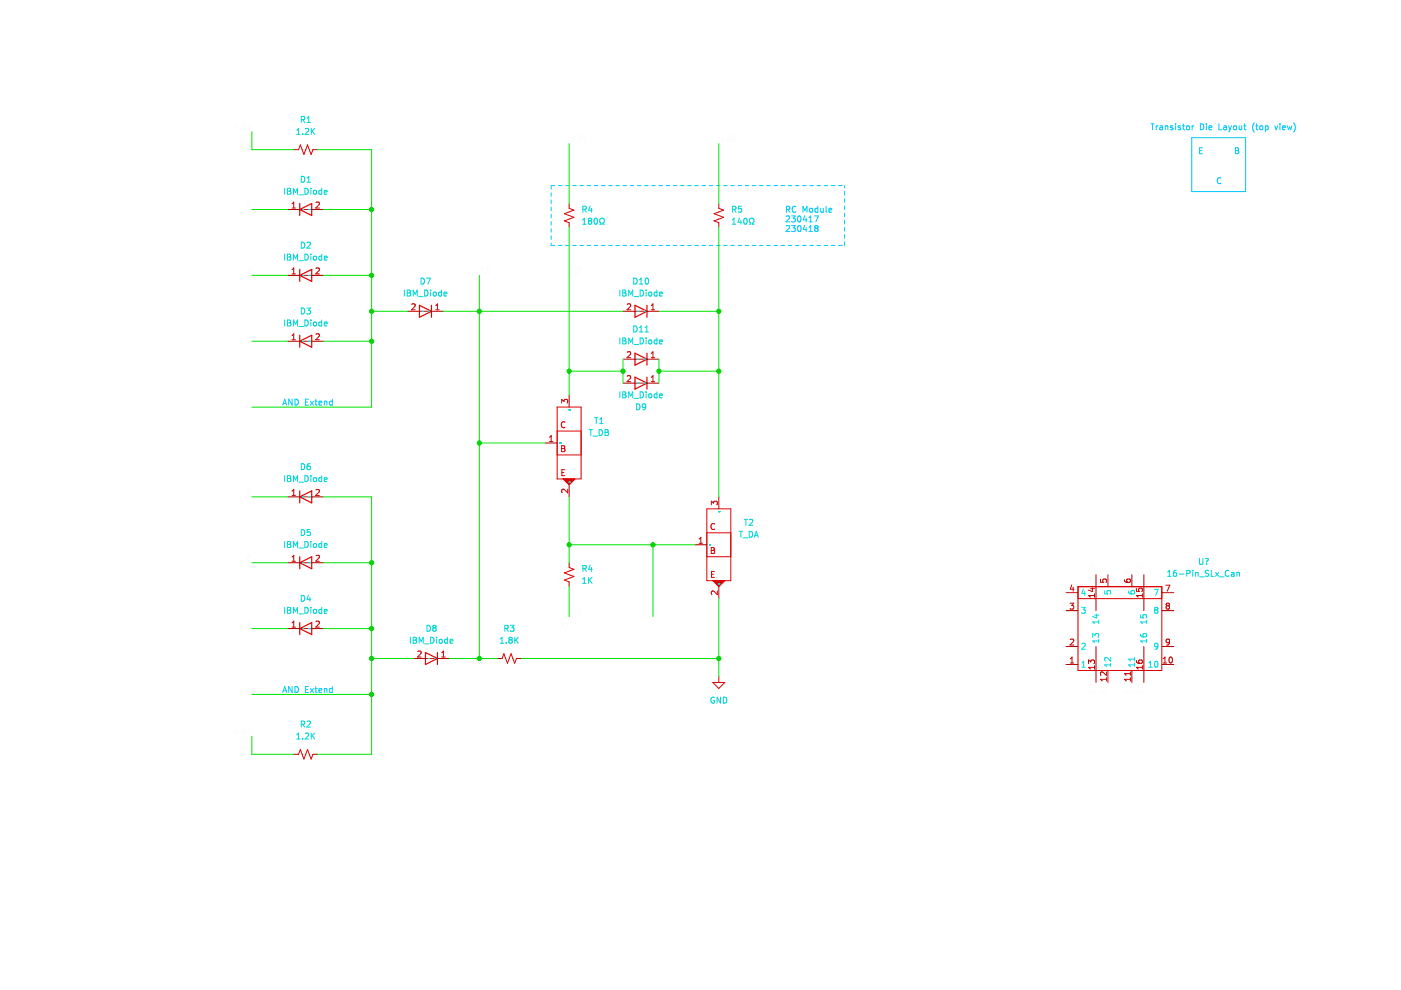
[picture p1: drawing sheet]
<svg xmlns="http://www.w3.org/2000/svg" width="297mm" height="210mm" viewBox="0 0 297 210" stroke-linecap="round" stroke-linejoin="round" font-family="sans-serif">
<path d="M.1 0h297v209.9h-297z" fill-rule="evenodd" fill="#fff" stroke="#fff" stroke-width=".21"/>
<g fill="none" stroke="#df0000" stroke-width=".21">
<path d="M63.3 31.7l.4-1 .7 2 .8-2 .8 2 .3-1M63.6 58.4h2.5M63.6 44.4h2.5M120.7 44.2l1 .4-2 .7 2 .8-2 .7 1 .4M152.4 44.2l1 .4-2 .7 2 .8-2 .7 1 .4M63.6 72.3h2.5M88.9 66h2.6M134.6 76.2h2.6M134.6 66h2.6M118.1 86.3h5.1v15.2h-5.1zM118.1 96.5h5.1M118.1 91.4h5.1"/>
<path d="M119.1 94.5h.4l.2 .2-.2 .4 .2 .1 .1 .3-.2 .3h-.5zM119.1 95.1h.4M119.7 99.6h-.6v1.2h.6M119.8 89.5a.56 .56 0 0 0-.8 .6 .56 .56 0 0 0 .8 .5M134.6 81.2h2.6M63.6 119.3h2.5M63.6 105.4h2.5M119.1 100.2h.5M149.9 107.9h5v15.2h-5zM149.9 118h5M149.9 113h5M150.8 116.1h.4l.3 .2-.3 .4 .3 .1v.3l-.2 .2h-.5z"/>
<path d="M150.8 116.7h.4M151.5 111.1a.56 .56 0 0 0-.8 .5 .56 .56 0 0 0 .8 .6M63.6 133.3h2.5M90.2 139.6h2.5M106.5 139.6l.3-1 .8 2 .8-2 .7 2 .4-1M120.7 120.3l1 .4-2 .8 2 .7-2 .8 1 .4M150.9 121.8h.4M151.5 121.2h-.6v1.2h.6M228.6 124.4h17.7v17.8h-17.7zM228.6 126.9h17.7M63.3 159.9l.4-1 .7 2 .8-2 .8 2 .3-1M151.1 144.7h2.6l-1.3 1.3z"/>
<path d="M152.4 143.4v1.3"/>
</g>
<g fill="none" stroke="#a50000" stroke-width=".21">
<path d="M62.3 31.7h1M66.3 31.7h1.1M61 58.4h2.6M61 44.4h2.6M66.1 58.4h2.5M66.1 44.4h2.5M120.7 43.2v1M120.7 47.2v1M152.4 43.2v1M152.4 47.2v1M61 72.3h2.6M66.1 72.3h2.5"/>
<path d="M86.4 66h2.5M91.5 66h2.5M132.1 76.2h2.5M132.1 66h2.5M137.2 76.2h2.5M137.2 66h2.5M115.6 93.9h2.5M120.7 83.8v2.5M132.1 81.2h2.5M137.2 81.2h2.5M61 119.3h2.6M61 105.4h2.6"/>
<path d="M66.1 119.3h2.5M66.1 105.4h2.5M120.7 102.8v2.6M120.7 119.3v1M147.3 115.5h2.6M152.4 105.4v2.5M61 133.3h2.6M66.1 133.3h2.5M87.7 139.6h2.5M92.7 139.6h2.6M105.4 139.6h1.1M109.5 139.6h1"/>
<path d="M120.7 123.4v1M152.4 124.4v2.5M226 137.1h2.6M226 129.5h2.6M226 125.7h2.6M232.4 121.9v7.6M232.4 137.1v7.6M234.9 121.9v2.5M240 121.9v2.5M242.5 121.9v7.6M242.5 137.1v7.6M246.3 137.1h2.6"/>
<path d="M246.3 129.5h2.6M246.3 125.7h2.6M62.3 159.9h1M66.3 159.9h1.1M226 140.9h2.6M234.9 142.2v2.5M240 142.2v2.5M246.3 140.9h2.6"/>
</g>
<g fill="none" stroke="#00d6d6" stroke-width=".21">
<path d="M63.9 25.4l.6-.1v-.5l-.6-.1v1.3M63.9 37.4a.64 .64 0 0 1 .7 .6 .64 .64 0 0 1-.7 .7zM64.2 25.4l.4 .6M65.1 26h.7M65.1 25.1l.4-.4v1.3M65.1 37.7l.4-.3v1.3M65.1 38.7h.7M63.9 51.3a.64 .64 0 0 1 .7 .7 .64 .64 0 0 1-.7 .6zM65.1 51.5l.5-.2 .2 .4-.8 .9h.8M89.3 59a.64 .64 0 0 1 .7 .6 .64 .64 0 0 1-.7 .6zM90.4 59h.9l-.6 1.2M123.6 44.4l.6-.1 .1-.4-.7-.2v1.3"/>
<path d="M123.9 44.4l.4 .6M125.1 43.7l-.3 .9h.8M125.4 44.2v.8M134.4 59a.64 .64 0 0 1 .7 .6 .64 .64 0 0 1-.7 .6zM135.6 59.3l.3-.3v1.2M136.9 59.1l.2-.1a.68 .68 0 0 1 .4 .6 .68 .68 0 0 1-.4 .6l-.3-.5zM155.3 44.4l.6-.1 .1-.4-.7-.2v1.3M155.6 44.4l.4 .6M157.2 43.7h-.6l-.1 .6h.6l.1 .6-.2 .1-.5-.1M63.9 65.3a.64 .64 0 0 1 .7 .6 .64 .64 0 0 1-.7 .7zM65 65.3h.8l-.4 .5 .4 .1v.6l-.2 .1-.6-.1M134.4 69.1a.64 .64 0 0 1 .7 .7 .64 .64 0 0 1-.7 .6z"/>
<path d="M135.6 70.4h.7M135.6 69.5l.3-.4v1.3M135.6 60.2h.7M136.8 70.4h.7M136.8 69.5l.3-.4v1.3M63.9 98.3a.64 .64 0 0 1 .7 .6 .64 .64 0 0 1-.7 .7zM65.7 98.3l-.4 .1-.1 .2-.1 .7 .2 .3 .5-.1-.1-.6-.4-.1-.2 .2M126 88.5h.8M126.4 88.5v1.3M127.1 89.8h.8M127.1 88.9l.4-.4v1.3M135 85.6a.64 .64 0 0 1 .7 .7 .64 .64 0 0 1-.7 .6z"/>
<path d="M136.9 86.2l-.2 .2-.4-.1-.1-.6 .5-.1 .2 .3-.1 .7-.1 .2-.4 .1M63.9 112.3a.64 .64 0 0 1 .7 .6 .64 .64 0 0 1-.7 .6zM65.8 112.3h-.6l-.1 .6 .6-.1 .1 .6-.2 .1-.5-.1M125.1 119.8l-.3 .9h.8M157.8 110.1h.7M158.1 110.1v1.3M158.9 110.2l.5-.1 .2 .4-.8 .9h.8M254.3 118.4v1l.2 .3 .4-.1 .1-.2v-1M255.6 118.4h.4a.43 .43 0 0 1-.2 .7v.1M255.8 119.5v.2M63.9 126.2a.64 .64 0 0 1 .7 .7 .64 .64 0 0 1-.7 .6zM65.4 126.2l-.3 .9h.8"/>
<path d="M65.7 126.7v.8M90.5 132.6a.64 .64 0 0 1 .8 .6 .64 .64 0 0 1-.8 .6zM92 133.1l-.3-.2 .3-.3h.2l.3 .2-.3 .3M92 133.1l-.3 .3v.2l.3 .2h.2l.3-.2v-.2l-.3-.3M92 133.1h.2M107 133.2h.6l.1-.5-.7-.1v1.2M107.3 133.2l.5 .6M108.2 132.6h.8l-.4 .5 .3 .1v.5l-.2 .1-.5-.1M123.6 120.6l.6-.1 .1-.5-.7-.1v1.3M123.9 120.6l.4 .6M125.4 120.3v.9M63.9 153.6l.6-.1v-.5l-.6-.1v1.3"/>
<path d="M64.2 153.6l.4 .6M65.1 153l.5-.1 .2 .4-.8 .9h.8"/>
</g>
<g fill="none" stroke="#00d7d7" stroke-width=".21">
<path d="M60.3 39.9v1.3M61 39.9h.4l.2 .3-.2 .3 .2 .1 .1 .3-.3 .3h-.4zM62.9 27.6l.4-.4v1.3M62.9 28.5h.7M64.2 28.4v.1M64.6 39.9a.64 .64 0 0 1 .8 .7 .64 .64 0 0 1-.8 .6zM64.7 27.3l.5-.1 .3 .4-.8 .9h.8M65.9 39.9v.1M66 27.2v1.3M66.2 27.8l.5 .7M66.7 27.2l-.7 .8M68.2 39.9v1.3"/>
<path d="M60.3 53.9v1.3M61 53.9h.4l.2 .2-.2 .4 .2 .1 .1 .3-.3 .3h-.4zM61 54.5h.4M61 40.5h.4M62.2 41.2v-1.3l.4 .9 .5-.9v1.3M62.2 55.2v-1.3l.4 .9 .5-.9v1.3M63.4 55.3h.9M63.4 41.3h.9M64.6 53.9a.64 .64 0 0 1 .8 .6 .64 .64 0 0 1-.8 .7zM65.9 40.3v.9M65.9 53.9v.1M65.9 54.3v.9"/>
<path d="M66.5 40.5l.2-.2 .4 .2-.1 .6h-.5zM66.5 54.4l.2-.1 .4 .1-.1 .7-.5-.1zM68.2 53.9v1.3M68.2 40.4l-.4-.1-.2 .3 .1 .5h.5M68.2 54.4l-.4-.1-.2 .2 .1 .6h.5M68.8 40.8l.6-.2-.1-.2-.4-.1-.1 .2v.6h.5M68.8 54.7l.6-.1-.1-.2-.4-.1-.1 .2v.6h.5M123.5 47.5h.8M123.5 46.6l.4-.3v1.2M125 46.8l-.3 .3v.2l.3 .2h.2l.3-.2v-.2l-.3-.3M125 46.8l-.3-.2 .3-.3h.2l.3 .2-.3 .3M125 46.8h.2"/>
<path d="M126.1 46.4l.1-.1a.68 .68 0 0 1 .5 .6 .68 .68 0 0 1-.5 .6l-.3-.4zM127.2 47.5h.3v-.2a.54 .54 0 0 1-.3-.7 .54 .54 0 0 1 .7-.3l.2 .6-.3 .4v.2h.3M155.3 47.5h.7M155.3 46.6l.3-.3v1.2M156.8 46.2l-.3 .9h.8M157.1 46.7v.8M157.8 46.4l.2-.1a.68 .68 0 0 1 .4 .6 .68 .68 0 0 1-.4 .6l-.3-.4zM158.9 47.5h.3v-.2a.54 .54 0 0 1-.3-.7 .54 .54 0 0 1 .8-.3l.2 .6-.3 .4v.2h.3M60.3 67.8v1.3M61 67.8h.4l.2 .3-.2 .4 .2 .1 .1 .3-.3 .2h-.4zM61 68.5h.4M62.2 69.1v-1.3l.4 1 .5-1v1.3"/>
<path d="M63.4 69.2h.9M64.6 67.8a.64 .64 0 0 1 .8 .7 .64 .64 0 0 1-.8 .6zM65.9 67.8v.2M65.9 68.3v.8M66.5 68.4l.2-.1 .4 .1-.1 .7-.5-.1zM68.2 67.8v1.3M68.2 68.3h-.4l-.2 .2 .1 .6h.5M68.8 68.7l.6-.1-.1-.3h-.4l-.1 .2v.6h.5M85.7 61.5v1.3M86.3 61.5h.5l.2 .2-.2 .4 .2 .1 .1 .3-.3 .3h-.5zM86.3 62.1h.5M87.6 62.8v-1.3l.4 .9 .5-.9v1.3"/>
<path d="M88.8 62.9h.9M90 61.5a.64 .64 0 0 1 .8 .6 .64 .64 0 0 1-.8 .7zM91.3 61.5v.1M91.3 61.9v.9M91.9 62l.2-.1 .3 .1v.7l-.5-.1zM93.6 62l-.4-.1-.2 .3 .1 .5h.5M93.6 61.5v1.3M94.1 62.3l.6-.1v-.2l-.4-.1-.2 .2 .1 .6h.5M131.4 61.5v1.3M131.4 71.7v1.2M132 61.5h.5l.2 .2-.2 .4 .2 .1 .1 .3-.3 .3h-.5zM132 71.7h.5l.2 .2-.2 .4 .2 .1 .1 .3-.3 .2h-.5z"/>
<path d="M132 72.3h.5M132 62.1h.5M133.3 62.8v-1.3l.4 .9 .4-.9v1.3M133.3 72.9v-1.2l.4 .9 .4-.9v1.2M134.5 73h.9M134.5 62.9h.9M135.7 71.7a.64 .64 0 0 1 .8 .6 .64 .64 0 0 1-.8 .6zM135.7 61.5a.64 .64 0 0 1 .8 .6 .64 .64 0 0 1-.8 .7zM137 61.5v.1M137 61.9v.9M137 71.7v.1M137 72.1v.8"/>
<path d="M137.6 72.2l.2-.1 .3 .1v.7l-.5-.1zM137.6 62l.2-.1 .3 .1v.7l-.5-.1zM139.3 72.1h-.4l-.2 .2 .1 .6h.5M139.3 61.5v1.3M139.3 71.7v1.2M139.3 62l-.4-.1-.2 .3 .1 .5h.5M139.8 72.5l.6-.1v-.3h-.4l-.2 .2 .1 .6h.5M139.8 62.3l.6-.1v-.2l-.4-.1-.2 .2 .1 .6h.5M124.9 91.1h.7M125.3 91.1v1.2M125.7 92.5h1M127 91.1a.64 .64 0 0 1 .7 .6 .64 .64 0 0 1-.7 .6z"/>
<path d="M128.3 91.1h.4l.3 .2-.3 .4 .3 .1v.3l-.2 .2h-.5zM128.3 91.7h.4M131.4 83.1v1.2M132 83.1h.5l.2 .2-.2 .4 .2 .1 .1 .3-.3 .2h-.5zM132 83.7h.5M133.3 84.3v-1.2l.4 .9 .4-.9v1.2M134.5 84.5h.9M135.7 83.1a.64 .64 0 0 1 .8 .6 .64 .64 0 0 1-.8 .6zM137 83.1v.1M137 83.5v.8M137.6 83.6l.2-.1 .3 .1v.7l-.5-.1zM139.3 83.1v1.2"/>
<path d="M139.3 83.6l-.4-.1-.2 .2 .1 .6h.5M139.8 83.9l.6-.1v-.2l-.4-.1-.2 .2 .1 .6h.5M60.3 100.8v1.3M60.3 114.8v1.3M61 100.8h.4l.2 .3-.2 .4 .2 .1 .1 .3-.3 .2h-.4zM61 114.8h.4l.2 .3-.2 .3 .2 .1 .1 .3-.3 .3h-.4zM61 115.4h.4M61 101.5h.4M62.2 102.1v-1.3l.4 1 .5-1v1.3M62.2 116.1v-1.3l.4 .9 .5-.9v1.3M63.4 116.2h.9M63.4 102.2h.9"/>
<path d="M64.6 100.8a.64 .64 0 0 1 .8 .7 .64 .64 0 0 1-.8 .6zM64.6 114.8a.64 .64 0 0 1 .8 .6 .64 .64 0 0 1-.8 .7zM65.9 100.8v.2M65.9 101.3v.8M65.9 114.8v.1M65.9 115.2v.9M66.5 101.4l.2-.1 .4 .1-.1 .7-.5-.1zM66.5 115.4l.2-.2 .4 .2-.1 .6h-.5zM68.2 100.8v1.3M68.2 114.8v1.3M68.2 101.3h-.4l-.2 .2 .1 .6h.5M68.2 115.3l-.4-.1-.2 .3 .1 .5h.5"/>
<path d="M68.8 101.7l.6-.1-.1-.3h-.4l-.1 .2v.6h.5M68.8 115.7l.6-.2-.1-.2-.4-.1-.1 .2v.6h.5M156.7 112.7h.7M157.1 112.7v1.2M157.6 114h.9M158.8 112.7a.64 .64 0 0 1 .8 .6 .64 .64 0 0 1-.8 .6zM159.9 113.9l.5-1.2 .4 1.2M160 113.6h.7M60.3 128.8v1.2M61 128.8h.4l.2 .2-.2 .4 .2 .1 .1 .3-.3 .2h-.4zM61 129.4h.4M62.2 130v-1.2l.4 .9 .5-.9v1.2"/>
<path d="M63.4 130.2h.9M64.6 128.8a.64 .64 0 0 1 .8 .6 .64 .64 0 0 1-.8 .6zM65.9 128.8v.1M65.9 129.2v.8M66.5 129.3l.2-.1 .4 .1-.1 .7-.5-.1zM68.2 129.3l-.4-.1-.2 .2 .1 .6h.5M68.2 128.8v1.2M68.8 129.6l.6-.1-.1-.2-.4-.1-.1 .2v.6h.5M87 135.1v1.3M87.6 135.1h.4l.3 .3-.3 .3 .3 .1v.3l-.2 .3h-.5zM87.6 135.7h.4M88.9 136.4v-1.3l.4 .9 .4-.9v1.3"/>
<path d="M90 136.5h1M91.3 135.1a.64 .64 0 0 1 .7 .7 .64 .64 0 0 1-.7 .6zM92.6 135.1v.1M92.6 135.5v.9M93.2 135.7l.2-.2 .3 .2v.6h-.5zM94.9 135.6l-.4-.1-.2 .3 .1 .5h.5M94.9 135.1v1.3M95.4 136l.6-.2-.1-.2-.3-.1-.2 .2 .1 .6h.4M106.1 136.4h.7M106.1 135.5l.3-.4v1.3M107.3 136.3v.1M108.1 135.7l-.2-.3 .2-.3h.3l.2 .3-.2 .3"/>
<path d="M108.1 135.7l-.2 .2v.2l.2 .3h.3l.2-.3v-.3l-.2-.1M108.1 135.7h.3M109.2 135.1v1.3M109.3 135.7l.6 .7M109.9 135.1l-.7 .7M123.5 122.8l.4-.4v1.3M123.5 123.7h.8M124.8 122.4v1.3M125 123l.5 .7M125.5 122.4l-.7 .8M247.6 122.2h.7M247.6 121.3l.3-.4v1.3"/>
<path d="M249.4 120.9l-.4 .1-.2 .2v.8l.2 .2 .4-.1v-.6l-.4-.1-.2 .3M250 121.7h1M251.6 121.6l.6-.1 .1-.5-.7-.1v1.3M252.9 120.9v.1M252.9 121.4v.8M253.5 121.4v.8M253.5 121.5l.5-.1v.8M254.3 122.3h1M256.3 121h-.7v.4l.6 .3 .1 .3-.3 .2-.5-.1M256.8 120.9v1.3h.6M257.7 121.4l.7 .8M258.4 121.4l-.7 .8"/>
<path d="M258.6 122.3h.9M260.6 121a.56 .56 0 0 0-.8 .6 .56 .56 0 0 0 .8 .5M261.1 121.4h.5l.1 .8M261.7 121.7l-.7 .2 .2 .3 .5-.1M262.3 121.5l.4-.1 .1 .8M262.3 121.4v.8M62.9 156.7h.7M62.9 155.8l.4-.4v1.3M64.2 156.6v.1M64.7 155.5l.5-.1 .3 .4-.8 .9h.8M66 155.4v1.3M66.2 156l.5 .7"/>
<path d="M66.7 155.4l-.7 .8M151.4 147.9a.58 .58 0 0 0-.7 .6 .58 .58 0 0 0 .8 .5v-.5h-.2M152.8 147.8v1.3l-.8-1.3v1.3M153.4 147.8a.64 .64 0 0 1 .7 .6 .64 .64 0 0 1-.7 .7z"/>
</g>
<g fill="none" stroke="#df0000" stroke-width=".25">
<path d="M63.6 43.2v2.5M63.6 57.1v2.6M63.6 44.4l2.5-1.2v2.5zM63.6 58.4l2.5-1.3v2.6zM63.6 71.1v2.5M63.6 72.3l2.5-1.2v2.5zM88.9 64.7l2.6 1.3-2.6 1.3zM91.5 64.7v2.6M134.6 64.7l2.6 1.3-2.6 1.3zM134.6 74.9l2.6 1.3-2.6 1.2zM134.6 80l2.6 1.2-2.6 1.3zM137.2 64.7v2.6"/>
<path d="M137.2 74.9v2.5M137.2 80v2.5M63.6 104.1v2.5M63.6 118v2.6M63.6 105.4l2.5-1.3v2.5zM63.6 119.3l2.5-1.3v2.6zM63.6 132v2.5M63.6 133.3l2.5-1.3v2.5zM90.2 138.4l2.5 1.2-2.5 1.3zM92.7 138.4v2.5"/>
</g>
<g fill="none" stroke="#00e7e7" stroke-width=".21">
<path d="M64.1 58.4h.1M64.1 44.4h.1M65.5 58.4h.1M65.5 44.4h.1M64.1 72.3h.1M65.5 72.3h.1M89.5 66h.1M90.9 66h.1M135.2 76.2h.1M135.2 66h.1M136.6 76.2h.1M136.6 66h.1"/>
<path d="M118.7 93.9h.1M120.7 86.9h.1M135.2 81.2h.1M136.6 81.2h.1M64.1 119.3h.1M64.1 105.4h.1M65.5 119.3h.1M65.5 105.4h.1M120.7 102.2h.1M150.4 115.5h.1M152.4 108.5h.1M64.1 133.3h.1"/>
<path d="M65.5 133.3h.1M90.8 139.6h.1M92.2 139.6h.1M152.4 123.8h.1M229.3 128.8h.8l-.4 .5 .3 .1v.5l-.1 .1-.6-.1M229.4 136.5l.5-.1 .2 .4-.8 .9h.8M229.7 124.9l-.3 .9h.8M230 125.4v.8M231.7 135.1v-.8l.5 .4 .1-.3h.5l.1 .2-.1 .5M232.1 130.4h.8M232.5 130.2v.8l-.9-.3M232.9 135.9h-1.2l.3 .4"/>
<path d="M232.9 131.5v.7M232.9 135.5v.8M232.9 131.9h-1.2l.3 .3M234.2 125.3v.6h.6v-.6h.6l.1 .2-.1 .4M235.5 139.4v.8l-.9-.8-.4 .2 .1 .5M239.3 125.3v.4l.3 .2h.7l.3-.2-.2-.4h-.6v.4l.2 .2M240.6 139.4v.7M240.6 139.8h-1.3l.4 .3M241.8 134.4l.1 .4 .2 .2h.8l.2-.2-.1-.4h-.6l-.1 .4 .3 .2M241.8 130.4v.6h.6v-.6h.6l.1 .1-.1 .5M243.1 135.9h-1.3l.4 .4M243.1 131.9h-1.3l.4 .3"/>
<path d="M243.1 131.5v.7M243.1 135.5v.8M244.7 125h.9l-.6 1.2M245 129.3l-.2-.2 .2-.3h.3l.2 .2-.2 .3M245 129.3l-.2 .3v.2l.2 .2h.3l.2-.2-.1-.4-.1-.1M245 129.3h.3M245.5 136.9l-.2 .3-.4-.1-.1-.6 .5-.1 .2 .2-.1 .8-.1 .2-.4 .1M229.4 141.5h.7M229.4 140.6l.3-.4v1.3M235.5 141h-1.3l.4 .3M235.5 140.6v.7M240.6 140.6v.7"/>
<path d="M240.6 141h-1.3l.4 .3M243.6 141.5h.7M243.6 140.6l.3-.4v1.3M244.9 140.3l.2-.1a.68 .68 0 0 1 .4 .6 .68 .68 0 0 1-.4 .7l-.3-.5z"/>
</g>
<g fill="none" stroke="#c70000" stroke-width=".21">
<path d="M61.9 43.2l.4-.4v1.3M61.9 57.2l.4-.4v1.3M61.9 58.1h.7M61.9 44.1h.7M67 43l.5-.2 .2 .4-.8 .9h.8M67 56.9l.5-.1 .2 .4-.8 .9h.8M61.9 71.1l.4-.3v1.2M61.9 72h.7M67 70.9l.5-.1 .2 .3-.8 .9h.8M87.3 64.5l.5-.1 .2 .4-.8 .9h.8M92.4 65.7h.7M92.4 64.8l.3-.4v1.3"/>
<path d="M133 74.7l.5-.1 .2 .3-.8 .9h.8M133 64.5l.5-.1 .2 .4-.8 .9h.8M133 79.8l.5-.1 .2 .3-.8 .9h.8M138.1 75.8h.7M138.1 64.8l.3-.4v1.3M138.1 74.9l.3-.3v1.2M138.1 65.7h.7M116.5 93.6h.7M116.5 92.7l.4-.4v1.3M119.1 85.5v-.8l.5 .4 .1-.4h.5l.2 .2-.2 .6M138.1 80l.3-.3v1.2M138.1 80.9h.7"/>
<path d="M61.9 104.1l.4-.3v1.2M61.9 118.1l.4-.4v1.3M61.9 119h.7M61.9 105h.7M67 103.9l.5-.1 .2 .3-.8 .9h.8M67 117.8l.5-.1 .2 .4-.8 .9h.8M120.4 103.7v.8l-1-.8-.3 .3 .1 .4M148.2 115.2h.8M148.2 114.3l.4-.4v1.3M150.8 107v-.7l.5 .4 .1-.4h.6l.1 .2-.1 .5M61.9 133h.7M61.9 132.1l.4-.4v1.3"/>
<path d="M67 131.8l.5-.1 .2 .4-.8 .9h.8M88.6 138.2l.5-.2 .2 .4-.8 .9h.8M93.7 139.3h.7M93.7 138.4l.3-.4v1.3M152.1 125.3v.8l-.9-.8-.4 .2 .1 .5M226.9 127.9h.8l-.5 .5 .4 .1v.5l-.2 .2-.5-.2M226.9 139.7l.4-.4v1.3M226.9 135.6l.5-.1 .3 .4-.8 .9h.8M227.2 124l-.3 .9h.8M227.5 124.5v.8M231.2 124.8h.9M231.6 124.6v.8l-.9-.3"/>
<path d="M232.1 125.9v.7M232.1 126.3h-1.3l.3 .3M233.3 122.8v.6l.6 .1v-.6l.6-.1 .1 .2-.1 .5M238.4 122.9l.1 .3 .2 .2 .7 .1 .3-.3-.2-.4-.6 .1v.3l.2 .3M240.9 124.8v.6h.6v-.6h.6l.1 .1-.1 .5M242.2 126.3h-1.3l.4 .3M242.2 125.9v.7M246.6 139.7l.4-.4v1.3M247.2 124.1h.8l-.5 1.2M247.5 128.4l-.3 .3v.2l.3 .3 .3-.1 .2-.2-.1-.4-.2-.1M247.5 128.4l-.3-.2 .3-.3h.2l.3 .2-.3 .3M247.5 128.4h.2"/>
<path d="M248 139.4l.1-.1a.68 .68 0 0 1 .5 .6 .68 .68 0 0 1-.5 .7l-.3-.5zM248 136l-.3 .3-.3-.1-.1-.6 .4-.1 .3 .2-.1 .8-.2 .2-.3 .1M226.9 140.6h.8M230.8 140.7v-.8l.5 .4 .1-.3h.5l.2 .2-.2 .5M232.1 141.5h-1.3l.3 .4M232.1 141.1v.8M234.6 144h-1.3l.4 .4M234.6 142.5v.7l-.9-.7-.4 .2 .1 .5M234.6 143.7v.7M239.7 142.5v.7M239.7 143.7v.7M239.7 144h-1.3l.4 .4"/>
<path d="M239.7 142.8h-1.3l.4 .4M240.9 140l.1 .4 .2 .2h.8l.2-.2-.1-.4h-.6l-.1 .4 .3 .2M242.2 141.5h-1.3l.4 .4M242.2 141.1v.8M246.6 140.6h.8"/>
</g>
<g fill="#df0000" stroke="#df0000" stroke-width=".21">
<path d="M151.1 123.1h2.6l-1.3 1.3z"/>
<path d="M119.4 101.5h2.5l-1.2 1.3z"/>
</g>
<g fill="none" stroke="#fcfcfc" stroke-width=".21">
<path d="M49.8 27h.9M50.2 26.5v1M51.1 31.3h.8M51.1 30.4l.4-.3v1.2M51.9 26.2l-.4 .1-.2 .2v.8l.2 .2 .4-.1v-.6l-.4-.1-.2 .3M52.4 26.2l.4 1.3 .4-1.3M53 30.1h-.6v.6l.6-.1v.6l-.2 .1-.4-.1M121.1 29.6h.9M121.5 29.1v1M122.5 28.8h.8l-.4 .5 .3 .1v.5l-.2 .2-.5-.2M123.7 28.8l.4 1.3 .4-1.3M152.8 29.6h1"/>
<path d="M153.3 29.1v1M154.2 28.8h.8l-.4 .5 .4 .1v.5l-.2 .2-.6-.2M155.4 28.8l.4 1.3 .4-1.3M52.3 56.7h.8l-.4 .5 .3 .1v.6l-.2 .1-.5-.1M52.4 42.9l.4-.2 .3 .4-.8 .9h.8M102 58h.7M102 57.1l.3-.4v1.3M103.3 56.8l.2-.1a.68 .68 0 0 1 .4 .6 .68 .68 0 0 1-.4 .7l-.3-.5zM121 57.1l.4-.4v1.3M121 58h.7M122.2 56.8l.5-.1 .2 .4-.8 .9h.8M152.7 58h.7"/>
<path d="M152.7 57.1l.4-.4v1.3M153.9 58h.8M153.9 57.1l.4-.4v1.3M52.7 70.6l-.3 .9h.7M53 71.1v.8M53 84.6h-.6v.6h.6v.6l-.2 .1-.4-.1M52.6 118.2l-.2-.3 .2-.3h.2l.3 .3-.3 .3M52.6 118.2l-.2 .2v.3l.2 .2 .4-.1 .1-.1-.1-.4-.2-.1M52.6 118.2h.2M53.1 104.2l-.3 .3-.3-.1-.1-.6 .4-.1 .3 .2-.1 .7-.2 .3h-.3M231.1 119.7h.9M231.5 119.5v.8l-.9-.3"/>
<path d="M240.8 119.7v.6h.6v-.6h.6l.1 .1-.1 .5M52.3 131.6h.8l-.5 1.3M119 132.9v-.8l.5 .5 .1-.4h.5l.2 .2-.2 .5M119 130.9l1.3 .5-1.3 .4M119.8 133.4v1M121 130.3h.7M121 129.4l.4-.3v1.2M122.1 129.1h.8l-.4 .4 .4 .2v.5l-.2 .1-.6-.1M138.8 130.3h.7M138.8 129.4l.3-.3v1.2M224.9 127.8h.8l-.4 .5 .3 .1v.5l-.1 .2-.6-.2M225 139.6l.3-.4v1.3"/>
<path d="M225 135.5l.5-.1 .2 .4-.8 .9h.8M225.3 123.9l-.3 .9h.8M225.6 124.4v.8M232 120.8v.7M232 121.2h-1.3l.4 .3M233.2 120.9v.6h.6v-.6h.6l.1 .1-.1 .5M238.3 120.9l.1 .4 .2 .2h.7l.3-.2-.1-.4h-.7v.4l.2 .2M242.1 121.2h-1.3l.4 .3M242.1 120.8v.7M249.1 124h.9l-.6 1.2M249.2 139.6l.4-.4v1.3M249.4 128.3l-.2 .3v.3l.2 .2h.3l.2-.3v-.2l-.2-.3"/>
<path d="M249.4 128.3l-.2-.2 .2-.3h.3l.2 .2-.2 .3M249.4 128.3h.3M249.9 135.9l-.2 .3-.4-.1-.1-.6 .5-.1 .2 .2v.8l-.2 .2-.4 .1M250.5 139.3l.2-.1a.68 .68 0 0 1 .4 .6 .68 .68 0 0 1-.4 .7l-.3-.5zM49.8 155.2h.9M50.2 154.7v1M51.1 158.6l.4-.3v1.2M51.1 159.5h.8M51.9 154.4l-.4 .1-.2 .2v.8l.2 .2 .4-.1v-.6l-.4-.1-.2 .3M52.4 154.4l.4 1.3 .4-1.3M53 145.6h-.4l-.2 .3v.7l.2 .2 .4-.1v-.6l-.4-.1-.2 .3M53 158.3h-.6v.6l.6-.1v.6l-.2 .1-.4-.1"/>
<path d="M152.7 142.1l.4-.3v1.2M152.7 143h.7M154.5 141.8h-.3l-.2 .3-.1 .7 .3 .2 .4-.1-.1-.6-.3-.1-.3 .3M225 140.5h.7M230.7 145.8v-.8l.5 .4 .1-.3h.5l.2 .2-.2 .5M232 146.2v.8M232 146.6h-1.3l.4 .4M234.5 145v.8l-.9-.8-.4 .3 .1 .4M234.5 146.2v.8M234.5 146.6h-1.3l.4 .4M239.6 145v.7M239.6 146.2v.8"/>
<path d="M239.6 146.6h-1.3l.4 .4M239.6 145.4h-1.3l.4 .3M240.8 145.1l.1 .4 .2 .2h.8l.2-.2-.1-.4h-.6l-.1 .4 .3 .2M242.1 146.2v.8M242.1 146.6h-1.3l.4 .4M249.2 140.5h.7"/>
</g>
<g fill="none" stroke="#00c8ff" stroke-width=".21">
<path d="M117.6 39.3h-.7v.8M118.4 39.3h.7M119.9 39.3h.8M121.4 39.3h.8M123 39.3h.7M124.5 39.3h.7M126 39.3h.8M127.5 39.3h.8M129 39.3h.8M130.6 39.3h.7M132.1 39.3h.8M133.6 39.3h.8"/>
<path d="M135.1 39.3h.8M136.7 39.3h.7M138.2 39.3h.7M139.7 39.3h.8M141.2 39.3h.8M142.8 39.3h.7M144.3 39.3h.7M145.8 39.3h.8M147.3 39.3h.8M148.8 39.3h.8M150.4 39.3h.7M151.9 39.3h.8"/>
<path d="M153.4 39.3h.8M154.9 39.3h.8M156.5 39.3h.7M158 39.3h.7M159.5 39.3h.8M161 39.3h.8M162.6 39.3h.7M164.1 39.3h.7M165.6 39.3h.8M167.1 39.3h.8M168.6 39.3h.8M170.2 39.3h.7"/>
<path d="M171.7 39.3h.8M173.2 39.3h.8M174.7 39.3h.8M176.3 39.3h.7M177.8 39.3h.7M179.1 39.3v.6M244 26.2h.7M244.4 26.2v1.3M245.1 26.7v.8M245.5 26.7l-.4 .2M245.9 26.7h.5l.1 .8M246.5 27l-.6 .2 .1 .3h.5"/>
<path d="M247.1 26.8l.5-.1v.8M247.1 26.7v.8M248.6 26.7h-.3l-.1 .1v.2l.4 .2v.3h-.4M249.2 26.2v.2M249.2 26.7v.8M250.3 26.7h-.3l-.2 .1 .1 .2 .4 .2v.3h-.5M250.7 26.7h.5M250.9 26.2v1.1l.3 .2M251.6 26.8l.2-.1 .4 .1-.1 .7-.5-.1zM252.7 29.2h11.4v11.4h-11.4zM252.8 26.7v.8M253.1 26.7l-.3 .2"/>
<path d="M254.3 31.9h.4M254.5 26.2a.64 .64 0 0 1 .7 .7 .64 .64 0 0 1-.7 .6zM254.9 31.3h-.6v1.3h.6M255.8 26.2v.2M255.8 26.7v.8M256.3 27.1l.6-.1v-.3h-.4l-.2 .1 .1 .7h.5M258.4 26.2v1.3h.6M258.9 37.8a.56 .56 0 0 0-.8 .5 .56 .56 0 0 0 .8 .5M259.5 26.7h.4l.1 .8M260 27l-.6 .2 .2 .3h.4M260.5 26.7l.3 .8M260.8 27.5l-.3 .4"/>
<path d="M261.1 26.7l-.3 .8M261.6 26.8l.2-.1 .3 .1v.7l-.5-.1zM261.9 31.9h.5M261.9 31.3h.5l.2 .3-.2 .3 .2 .1 .1 .4-.3 .2h-.5zM262.7 26.7l.1 .8 .5-.1M263.3 26.7v.8M263.7 26.7h.5M263.9 26.2v1.1l.3 .2M265.9 26.1a1.46 1.46 0 0 0 0 1.9M266.2 26.7h.5M266.4 26.2v1.1l.3 .2M267.1 26.8l.2-.1 .4 .1-.1 .7-.5-.1z"/>
<path d="M268.3 26.7h.4l.2 .2-.1 .6h-.5M268.3 26.7v1.2M270.3 26.7l.3 .8 .3-.8M271.4 26.2v.2M271.4 26.7v.8M271.9 27.1l.6-.1v-.3h-.4l-.2 .1 .1 .7h.5M272.9 26.7l.3 .8 .2-.6 .3 .6 .2-.8M274.3 26.1a1.46 1.46 0 0 1 0 1.9M116.9 51.5v.5h.7M116.9 40.9v.7M116.9 42.4v.8M116.9 43.9v.8"/>
<path d="M116.9 45.4v.8M116.9 47v.7M116.9 48.5v.7M116.9 50v.8M118.4 52h.7M119.9 52h.8M121.4 52h.8M123 52h.7M124.5 52h.7M126 52h.8M127.5 52h.8M129 52h.8"/>
<path d="M130.6 52h.7M132.1 52h.8M133.6 52h.8M135.1 52h.8M136.7 52h.7M138.2 52h.7M139.7 52h.8M141.2 52h.8M142.8 52h.7M144.3 52h.7M145.8 52h.8M147.3 52h.8"/>
<path d="M148.8 52h.8M150.4 52h.7M151.9 52h.8M153.4 52h.8M154.9 52h.8M156.5 52h.7M158 52h.7M159.5 52h.8M161 52h.8M162.6 52h.7M164.1 52h.7M165.6 52h.8"/>
<path d="M166.7 45.9l.5-.1 .2 .3-.8 .9h.8M166.7 47.9l.5-.1 .2 .4-.8 .9h.8M166.7 44.4l.7-.1v-.4l-.7-.2v1.3M167 44.4l.5 .6M167.1 52h.8M167.8 45.8h.8l-.4 .5 .4 .1v.5l-.2 .1-.6-.1M167.8 47.8h.8l-.4 .5 .4 .1v.6l-.2 .1-.6-.1M168.6 52h.8M168.7 43.9a.56 .56 0 0 0-.8 .5 .56 .56 0 0 0 .8 .5M169.3 47.9l.1-.1a.68 .68 0 0 1 .4 .7 .68 .68 0 0 1-.4 .6 .84 .84 0 0 1-.1-1.2zM169.3 45.8h.1a.68 .68 0 0 1 .4 .6 .68 .68 0 0 1-.4 .6 .84 .84 0 0 1-.1-1.2zM170.2 52h.7"/>
<path d="M170.3 45v-1.3l.4 .9 .4-.9v1.3M170.6 45.7l-.3 .9h.8M170.6 47.8l-.3 .9h.8M170.9 46.2v.8M170.9 48.2v.9M171.5 47h.7M171.5 46.1l.4-.3v1.2M171.5 48.2l.4-.4v1.3M171.5 49.1h.7M171.7 52h.8M171.7 44.3l.2-.1 .3 .1v.6h-.5zM172.7 45.8h.8l-.5 1.2"/>
<path d="M173 48.4l-.3 .2v.3l.3 .2h.2l.3-.2-.1-.4-.2-.1M173 48.4l-.3-.3 .3-.3h.2l.3 .3-.3 .3M173 48.4h.2M173.2 52h.8M173.4 44.2h-.4l-.2 .2 .1 .5h.5M173.4 43.7v1.3M174 44.2l.1 .7h.4M174.5 44.2v.8M174.7 52h.8M175.1 43.7v1.1l.2 .2M175.8 44.6l.6-.1-.1-.3h-.4l-.1 .1v.6h.5M176.3 52h.7"/>
<path d="M177.8 52h.7M179.1 40.6v.8M179.1 42.1v.8M179.1 43.7v.7M179.1 45.2v.7M179.1 46.7v.8M179.1 48.2v.8M179.1 49.8v.7M179.1 51.3v.7M59.9 85.9l.5-1.3 .4 1.3M60.1 85.5h.6M61.9 84.6v1.3l-.7-1.3v1.3"/>
<path d="M62.5 84.6a.64 .64 0 0 1 .8 .7 .64 .64 0 0 1-.8 .6zM64.8 85.2h.4M65.4 84.6h-.6v1.3h.6M65.8 85.1l.7 .8M66.5 85.1l-.7 .8M66.8 85.1h.5M67 84.6v1.1l.3 .2M67.6 85.5l.6-.1v-.3h-.4l-.2 .1 .1 .6h.5M68.8 85.2l.5-.1v.8M68.8 85.1v.8M70.5 85.1h-.4l-.2 .2 .1 .5h.5M70.5 84.6v1.3"/>
<path d="M59.9 146.8l.5-1.2 .4 1.2M60.1 146.5h.6M61.9 145.6v1.2l-.7-1.2v1.2M62.5 145.6a.64 .64 0 0 1 .8 .6 .64 .64 0 0 1-.8 .6zM64.8 146.2h.4M65.4 145.6h-.6v1.2h.6M65.8 146l.7 .8M66.5 146l-.7 .8M66.8 146h.5M67 145.6v1l.3 .2M67.6 146.4l.6-.1v-.3h-.4l-.2 .2 .1 .6h.5M68.8 146v.8"/>
<path d="M68.8 146.1l.5-.1v.8M70.5 145.6v1.2M70.5 146h-.4l-.2 .2 .1 .6h.5"/>
</g>
<g fill="none" stroke="#00e600" stroke-width=".21">
<path d="M53.4 27.9v3.8h8.9M67.4 31.7h11.4v54.6h-25.4M120.7 30.5v12.7M152.4 30.5v12.7M53.4 58.4h7.6M53.4 44.4h7.6M68.6 58.4h10.2M68.6 44.4h10.2M101.6 58.4v81.2M120.7 48.2v35.6M152.4 48.2v57.2M53.4 72.3h7.6"/>
<path d="M68.6 72.3h10.2M78.8 66h7.6M94 66h38.1M120.7 78.7h11.4M132.1 76.2v5M139.7 66h12.7M139.7 78.7h12.7M139.7 76.2v5M101.6 93.9h14M53.4 105.4h7.6M53.4 119.3h7.6M68.6 105.4h10.2v54.5h-11.4"/>
<path d="M68.6 119.3h10.2M120.7 105.4v13.9M120.7 115.5h26.6M138.4 115.5v15.2M53.4 133.3h7.6M68.6 133.3h10.2M78.8 139.6h8.9M95.3 139.6h10.1M110.5 139.6h41.9M120.7 124.4v6.3M152.4 126.9v16.5M53.4 156.1v3.8h8.9"/>
<path d="M53.4 147.2h25.4"/>
</g>
<g fill="#00c900" stroke="#00c900" stroke-width=".21">
<circle cx="152.4" cy="139.6" r=".46"/>
<circle cx="138.4" cy="115.5" r=".46"/>
<circle cx="120.7" cy="115.5" r=".46"/>
<circle cx="139.7" cy="78.7" r=".46"/>
<circle cx="132.1" cy="78.7" r=".46"/>
<circle cx="120.7" cy="78.7" r=".46"/>
<circle cx="78.8" cy="58.4" r=".46"/>
<circle cx="78.8" cy="72.3" r=".46"/>
<circle cx="78.8" cy="66" r=".46"/>
<circle cx="78.8" cy="44.4" r=".46"/>
<circle cx="152.4" cy="78.7" r=".46"/>
<circle cx="152.4" cy="66" r=".46"/>
<circle cx="101.6" cy="66" r=".46"/>
<circle cx="101.6" cy="93.9" r=".46"/>
<circle cx="101.6" cy="139.6" r=".46"/>
<circle cx="78.8" cy="133.3" r=".46"/>
<circle cx="78.8" cy="139.6" r=".46"/>
<circle cx="78.8" cy="147.2" r=".46"/>
<circle cx="78.8" cy="119.3" r=".46"/>
</g>
</svg>
